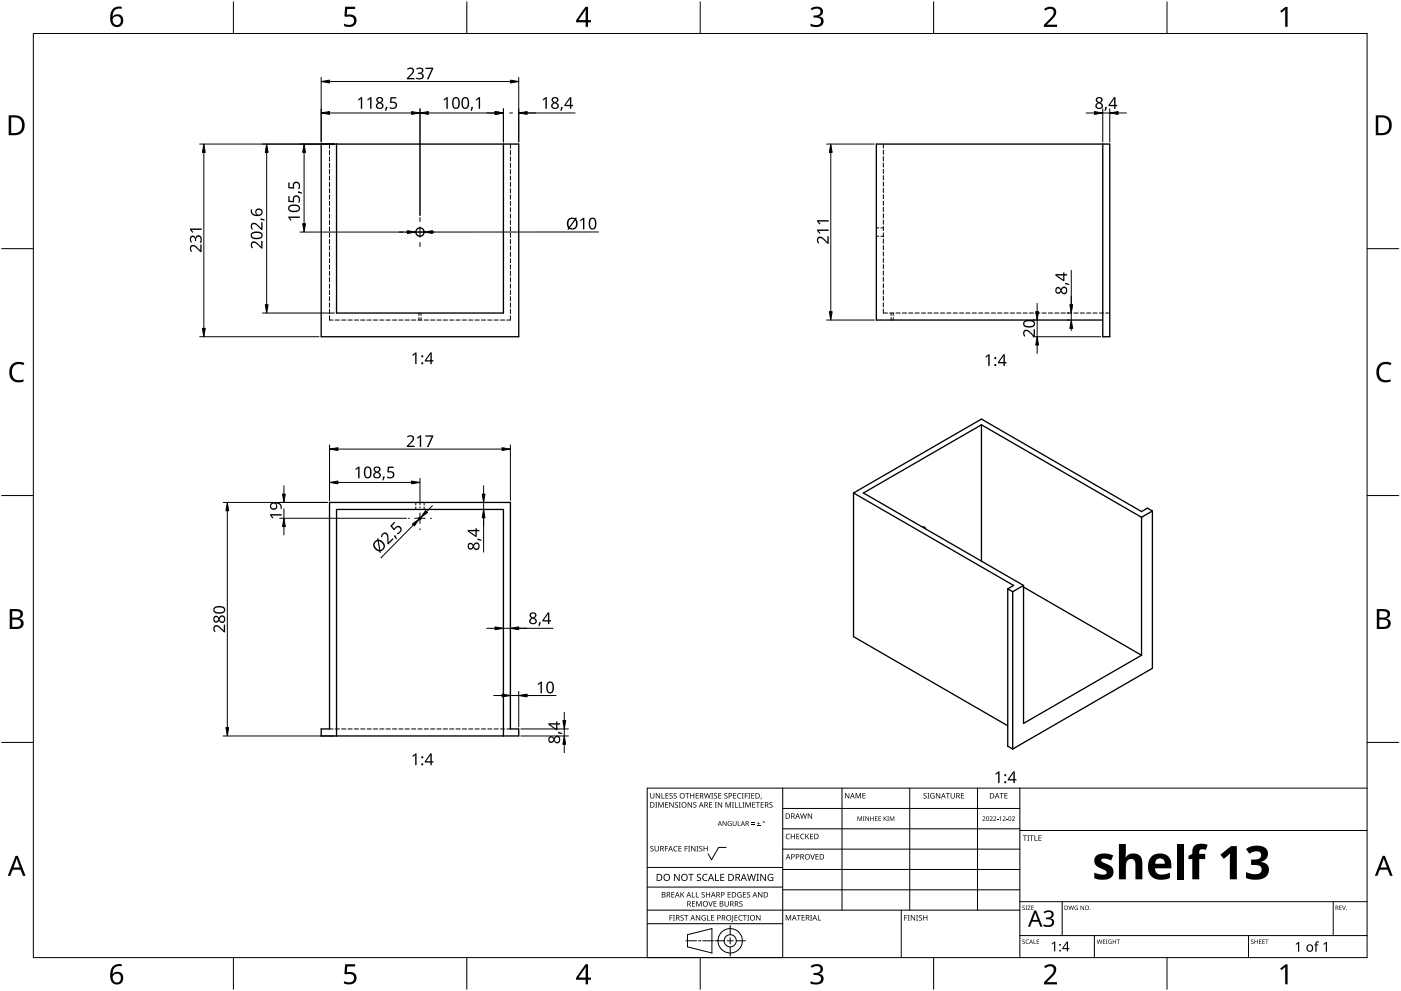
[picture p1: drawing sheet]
<svg xmlns="http://www.w3.org/2000/svg" width="420mm" height="297mm" viewBox="0 0 420 297" stroke-linecap="round" stroke-linejoin="round" font-family="sans-serif">
<g fill="none" stroke="#000" stroke-width=".3">
<path d="M98.8 43.2v1.3M98.8 45.1v1.3M98.8 47v1.3M98.8 48.9v1.3M98.8 50.8v1.3M98.8 52.7v1.3M98.8 54.6v1.3M98.8 56.5v1.3M98.8 58.4v1.3M153.1 43.2v1.3M153.1 45.1v1.3M153.1 47v1.3"/>
<path d="M153.1 48.9v1.3M153.1 50.8v1.3M153.1 52.7v1.3M153.1 54.6v1.3M153.1 56.5v1.3M153.1 58.4v1.3M264.9 43.2v1.2M264.9 45v1.3M264.9 46.9v1.3M264.9 48.8v1.3M264.9 50.7v1.3M264.9 52.6v1.3"/>
<path d="M264.9 54.5v1.3M264.9 56.4v1.3M264.9 58.3v1.3M98.8 60.3v1.3M98.8 62.3v1.2M98.8 64.2v1.2M98.8 66.1v1.2M98.8 68v1.2M98.8 69.9v1.2M98.8 71.8v1.2M98.8 73.7v1.3M98.8 75.6v1.3"/>
<path d="M98.8 77.5v1.3M98.8 79.4v1.3M153.1 60.3v1.3M153.1 62.3v1.2M153.1 64.2v1.2M153.1 66.1v1.2M153.1 68v1.2M153.1 69.9v1.2M153.1 71.8v1.2M153.1 73.7v1.3M153.1 75.6v1.3M153.1 77.5v1.3"/>
<path d="M153.1 79.4v1.3M262.8 68.3h.7M262.8 70.8h.7M264.2 68.3h.7M264.2 70.8h.7M264.9 60.3v1.2M264.9 62.2v1.2M264.9 64.1v1.2M264.9 66v1.2M264.9 67.9v1.2M264.9 69.8v1.2M264.9 71.7v1.3"/>
<path d="M264.9 73.6v1.3M264.9 75.5v1.3M264.9 77.4v1.3M264.9 79.3v1.3M98.8 94.6v1.3h1.1M98.8 81.3v1.3M98.8 83.2v1.3M98.8 85.1v1.3M98.8 87v1.3M98.8 88.9v1.3M98.8 90.8v1.3M98.8 92.7v1.3"/>
<path d="M100.5 95.9h1.3M102.5 95.9h1.2M104.4 95.9h1.2M106.3 95.9h1.2M108.2 95.9h1.2M110.1 95.9h1.2M112 95.9h1.2M113.9 95.9h1.3M115.8 95.9h1.3M117.7 95.9h1.3M119.6 95.9h1.3M121.5 95.9h1.3"/>
<path d="M123.4 95.9h1.3M125.3 95.9h1.3M125.6 93.8v.8M125.6 95.2v.7M126.3 93.8v.8M126.3 95.2v.7M127.2 95.9h1.3M129.1 95.9h1.3M131 95.9h1.3M132.9 95.9h1.3M134.8 95.9h1.3M136.7 95.9h1.3"/>
<path d="M138.6 95.9h1.3M140.6 95.9h1.2M142.5 95.9h1.2M144.4 95.9h1.2M146.3 95.9h1.2M148.2 95.9h1.2M150.1 95.9h1.2M153.1 81.3v1.3M153.1 83.2v1.3M153.1 85.1v1.3M153.1 87v1.3M153.1 88.9v1.3"/>
<path d="M153.1 90.8v1.3M153.1 92.7v1.3M153.1 94.6v1.3h-1.1M264.9 81.2v1.3M264.9 83.1v1.3M264.9 85v1.3M264.9 86.9v1.3M264.9 88.8v1.3M264.9 90.7v1.3M264.9 92.6v1.2h1.3M266.8 93.8h1.3M267.3 93.8v.8"/>
<path d="M267.3 95.2v.7M267.9 93.8v.8M267.9 95.2v.7M268.7 93.8h1.3M270.6 93.8h1.3M272.5 93.8h1.3M274.4 93.8h1.3M276.3 93.8h1.3M278.2 93.8h1.3M280.1 93.8h1.3M282 93.8h1.3M283.9 93.8h1.3"/>
<path d="M285.8 93.8h1.3M287.8 93.8h1.2M289.7 93.8h1.2M291.6 93.8h1.2M293.5 93.8h1.2M295.4 93.8h1.2M297.3 93.8h1.2M299.2 93.8h1.3M301.1 93.8h1.3M303 93.8h1.3M304.9 93.8h1.3M306.8 93.8h1.3"/>
<path d="M308.7 93.8h1.3M310.6 93.8h1.3M312.5 93.8h1.3M314.4 93.8h1.3M316.3 93.8h1.3M318.2 93.8h1.3M320.1 93.8h1.3M322 93.8h1.3M323.9 93.8h1.3M325.9 93.8h1.2M327.8 93.8h1.2M329.7 93.8h1.2"/>
<path d="M331.6 93.8h1.2M124.7 150.6v.7M124.7 152v.7M127.2 150.6v.7M127.2 152v.7M98.8 218.5h1.1M100.5 218.5h1.3M102.5 218.5h1.2M104.4 218.5h1.2M106.3 218.5h1.2M108.2 218.5h1.2M110.1 218.5h1.2"/>
<path d="M112 218.5h1.2M113.9 218.5h1.3M115.8 218.5h1.3M117.7 218.5h1.3M119.6 218.5h1.3M121.5 218.5h1.3M123.4 218.5h1.3M125.3 218.5h1.3M127.2 218.5h1.3M129.1 218.5h1.3M131 218.5h1.3M132.9 218.5h1.3"/>
<path d="M134.8 218.5h1.3M136.7 218.5h1.3M138.6 218.5h1.3M140.6 218.5h1.2M142.5 218.5h1.2M144.4 218.5h1.2M146.3 218.5h1.2M148.2 218.5h1.2M150.1 218.5h1.2M152 218.5h1.1"/>
</g>
<g fill="none" stroke="#000" stroke-width=".4">
<path d="M96.3 43.2h59.3v57.7h-59.3zM100.9 43.2v50.6h50.1v-50.6M330.7 43.2v57.7h2.1v-57.7h-70v52.7h67.9M294.3 127.3v40.9M294.3 127.3l-35.4 20.5 48.1 27.7M294.3 127.3l48 27.7M98.8 150.6h54.3v67.9h2.5v2.1h-59.3v-2.1h2.5zM256 147.8v43l46.2 26.7M256 147.8l48 27.7-1.8 1M256 147.8l38.3-22.2 48 27.7 1.8-1 1.5 .9M276.7 158h.6l.2 .5M342.3 155v41.4"/>
<path d="M345.6 153.2v47.1l-41.9 24.2M345.6 153.2l-3.3 1.8M302.2 176.5v47.2l1.5 .8M302.2 176.5l1.5 .9M303.7 177.4v47.1M307 176l35.3 20.4M307 175.5v41.3l35.3-20.4M307 175.5l-3.3 1.9M100.9 220.6v-67.9h50.1v67.9"/>
<circle cx="125.9" cy="69.6" r="1.25"/>
<circle cx="125.9" cy="155.3" r=".31"/>
</g>
<path d="M10 10h400v277h-400z" fill="none" stroke="#000" stroke-width=".3"/>
<g fill="none" stroke="#000" stroke-width=".3">
<path d="M70 .5v9.5M140 .5v9.5M210 .5v9.5M280 .5v9.5M350 .5v9.5M.5 74.5h9.5M410 74.5h9.5M.5 148.5h9.5M410 148.5h9.5M.5 222.5h9.5M410 222.5h9.5M70 287v9.5"/>
<path d="M140 287v9.5M210 287v9.5M280 287v9.5M350 287v9.5"/>
</g>
<g fill="#000">
<path d="M103.5 2h3v.7h-2.4l-.1 1.7a1.98 1.98 0 0 1 2.4 .4 1.98 1.98 0 0 1 .2 2.5 2.88 2.88 0 0 1-3.5 .5v-.7a1.93 1.93 0 0 0 3-.6 1.37 1.37 0 0 0-.5-1.4 1.37 1.37 0 0 0-1.4-.1l-.5 .1-.4-.3zM243.1 2.6a2.32 2.32 0 0 1 3.7 .5 1.47 1.47 0 0 1-1.2 1.8 1.59 1.59 0 0 1 1.4 1.8 1.59 1.59 0 0 1-1.8 1.4l-2.1-.3v-.7a2.12 2.12 0 0 0 3.1-.5 1.21 1.21 0 0 0-1.6-1.3h-.6v-.7a1.53 1.53 0 0 0 2.1-1.1 1.49 1.49 0 0 0-2.6-.4zM313.1 2.7a2.03 2.03 0 0 1 2.1-.8 2.03 2.03 0 0 1 1.6 1.7 3.9 3.9 0 0 1-1.6 2.5l-1.2 1.3h3v.7h-3.9v-.6l1.5-1.6a2.56 2.56 0 0 0 1.3-2.9 1.62 1.62 0 0 0-2.4 .2zM383.9 3.3l1.6-1.2h.6v5.9h-.7l.1-5.2-1.2 1zM3.5 109.3a3.3 3.3 0 0 1 3.8-.5l-.3 .7a2.26 2.26 0 0 0-2.6 0 2.26 2.26 0 0 0-.8 2.6 2.12 2.12 0 0 0 3.1 1.7l.4-.1v.7a2.98 2.98 0 0 1-3.4-.4 2.98 2.98 0 0 1-.8-3.3zM413.5 109.3a3.3 3.3 0 0 1 3.8-.5l-.3 .7a2.26 2.26 0 0 0-2.7 0 2.26 2.26 0 0 0-.7 2.6 2.12 2.12 0 0 0 3.1 1.7l.4-.1v.7a2.98 2.98 0 0 1-3.4-.4 2.98 2.98 0 0 1-.8-3.3zM103.5 289h3v.7h-2.4l-.1 1.7a1.98 1.98 0 0 1 2.4 .4 1.98 1.98 0 0 1 .2 2.5 2.88 2.88 0 0 1-3.5 .4v-.6a1.93 1.93 0 0 0 3-.7 1.37 1.37 0 0 0-.5-1.3 1.37 1.37 0 0 0-1.4-.1l-.5 .1-.4-.3zM243.1 289.6a2.32 2.32 0 0 1 3.7 .5 1.47 1.47 0 0 1-1.2 1.8 1.59 1.59 0 0 1 1.4 1.8 1.59 1.59 0 0 1-1.8 1.4l-2.1-.3v-.7a2.12 2.12 0 0 0 3.1-.5 1.21 1.21 0 0 0-1.6-1.4h-.6v-.6a1.53 1.53 0 0 0 2.1-1.1 1.49 1.49 0 0 0-2.6-.4zM313.1 289.7a2.03 2.03 0 0 1 2.1-.8 2.03 2.03 0 0 1 1.6 1.7 3.9 3.9 0 0 1-1.6 2.5l-1.2 1.3h3v.7h-3.9v-.7l1.5-1.5a2.56 2.56 0 0 0 1.3-2.9 1.62 1.62 0 0 0-2.4 .2zM383.9 290.3l1.6-1.2h.6v5.9h-.7l.1-5.2-1.2 1z"/>
<path d="M33.9 2.6a2.88 2.88 0 0 1 2.6-.6v.7a2.02 2.02 0 0 0-2.7 2.3 1.83 1.83 0 0 1 2.6-.3 1.83 1.83 0 0 1 .3 2.6 2.07 2.07 0 0 1-2.6 .6 2.07 2.07 0 0 1-1.1-2.4 4 4 0 0 1 .9-2.9zM33.7 6.2a1.3 1.3 0 0 0 2.6 0 1.3 1.3 0 0 0-2.6 0z"/>
<path d="M175.6 2h.8v4h.8v.7h-.8v1.3h-.8v-1.3h-2.8v-.6zM175.6 2.8l-2.1 3.2h2.1z"/>
<path d="M2.6 34.6h1.8a2.99 2.99 0 0 1 3 3 2.99 2.99 0 0 1-3.1 2.9h-1.7zM3.4 35.2v4.7h.8a2.35 2.35 0 0 0 2.4-2.1 2.35 2.35 0 0 0-2-2.6z"/>
<path d="M412.6 34.6h1.8a2.99 2.99 0 0 1 3 3 2.99 2.99 0 0 1-3.1 2.9h-1.7zM413.3 35.2v4.7h.9a2.35 2.35 0 0 0 2.4-2.1 2.35 2.35 0 0 0-2-2.6z"/>
<path d="M2.9 182.6h1.7a1.68 1.68 0 0 1 2.3 1.7 1.37 1.37 0 0 1-1.2 1.1 1.61 1.61 0 0 1 1.4 2 1.61 1.61 0 0 1-2.1 1.1h-2.1zM3.7 185.7v2.2h1.2a1.13 1.13 0 0 0 1.4-1.1 1.13 1.13 0 0 0-1.5-1.1zM3.7 183.2v1.9h1.1a1.02 1.02 0 0 0 1.3-1 1.02 1.02 0 0 0-1.4-.9z"/>
<path d="M412.9 182.6h1.7a1.68 1.68 0 0 1 2.3 1.7 1.37 1.37 0 0 1-1.2 1.1 1.61 1.61 0 0 1 1.3 2 1.61 1.61 0 0 1-2 1.1h-2.1zM413.7 185.7v2.2h1.2a1.13 1.13 0 0 0 1.4-1.1 1.13 1.13 0 0 0-1.5-1.1zM413.7 183.2v1.9h1.1a1.02 1.02 0 0 0 1.3-1 1.02 1.02 0 0 0-1.5-.9z"/>
<path d="M4.7 256.5h.6l2.4 6h-.8l-.7-1.8h-2.4l-.7 1.8h-.8zM5 257.3l-.9 2.7h1.8z"/>
<path d="M414.7 256.5h.6l2.4 6h-.8l-.7-1.8h-2.4l-.7 1.8h-.8zM415 257.3l-1 2.7h1.9z"/>
<path d="M33.9 289.6a2.88 2.88 0 0 1 2.6-.6v.7a2.02 2.02 0 0 0-2.7 2.3 1.83 1.83 0 0 1 2.6-.3 1.83 1.83 0 0 1 .3 2.6 2.07 2.07 0 0 1-2.6 .6 2.07 2.07 0 0 1-1.1-2.4 4 4 0 0 1 .9-2.9zM33.7 293.2a1.3 1.3 0 0 0 2.6 0 1.3 1.3 0 0 0-2.6 0z"/>
<path d="M175.6 289h.8v4h.8v.7h-.8v1.3h-.8v-1.3h-2.8v-.6zM175.6 289.8l-2.1 3.2h2.1z"/>
</g>
<g fill="none" stroke="#000" stroke-width=".3">
<path d="M234.7 236.2v50.8h-40.6v-50.8h215.9M252.5 236.2v36.6M272.8 236.2v36.6M293.2 236.2v36.6M305.9 236.2v50.8M217.8 254h-2.3l-2.1 3.7-1-1.8M234.7 242.3h71.2M234.7 248.4h71.2M234.7 254.5h71.2M305.9 248.9h104.1M194.1 276.9h40.6M194.1 272.8h111.8"/>
<path d="M194.1 265.9h40.6M194.1 260h40.6M219 277.4v2.8M234.7 260.6h71.2M234.7 266.7h71.2M270.3 272.8v14.2M305.9 270.3h104.1M318.6 270.3v10.1M399.8 270.3v10.1M205.7 282h3.2M206.2 280.2l7.3-1.9v7.3l-7.3-1.8zM209.5 282h.7"/>
<path d="M210.8 282h3.2M214.4 282h2.8M218.1 282h1.8M219 281.1v1.8M219 283.8v2.8M220.8 282h2.8M305.9 280.4h104.1M328.2 280.4v6.6M374.4 280.4v6.6"/>
<circle cx="219" cy="282" r="1.83"/>
<circle cx="219" cy="282" r="3.7"/>
</g>
<g fill="#000">
<path d="M195 237.7h.2v1.1a.42 .42 0 0 0 .4 .4 .42 .42 0 0 0 .4-.4v-1.1h.2v1.1a.62 .62 0 0 1-.6 .6 .62 .62 0 0 1-.6-.6zM196.7 237.7h.2l.9 1.4v-1.4h.2v1.6h-.3l-.8-1.3v1.3h-.2zM198.4 237.7h.2v1.5h.7v.1h-.9zM199.6 237.7h.9v.2h-.7v.5h.6v.2h-.6v.6h.7v.1h-.9zM200.8 237.9l.6-.2 .3 .1v.2a.38 .38 0 0 0-.5-.2 .38 .38 0 0 0-.2 .5 .38 .38 0 0 0 .5 .2 .53 .53 0 0 1 .1 .8 .53 .53 0 0 1-.8 0v-.2a.41 .41 0 0 0 .6 .1 .41 .41 0 0 0 .1-.5 .41 .41 0 0 0-.5-.2zM202.1 237.9l.5-.2 .4 .1-.1 .2a.38 .38 0 0 0-.5-.2 .38 .38 0 0 0-.2 .5 .38 .38 0 0 0 .5 .2 .53 .53 0 0 1 .2 .8 .53 .53 0 0 1-.8 0v-.2a.41 .41 0 0 0 .5 .1 .41 .41 0 0 0 .2-.5 .41 .41 0 0 0-.6-.2zM205.5 237.7h1.2v.2h-.5v1.4h-.2v-1.4h-.5zM207 237.7h.2v.7h.8v-.7h.2v1.6h-.2v-.7h-.8v.7h-.2zM208.6 237.7h.9v.2h-.7v.5h.7v.2h-.7v.6h.7v.1h-.9zM211.1 237.7h.2l.4 1.4 .3-1.4h.2l.4 1.4 .4-1.4h.2l-.5 1.6h-.2l-.4-1.3-.3 1.3h-.3zM213.3 237.7h.6l-.2 .2v1.3l.2 .1h-.6l.2-.1v-1.3zM214.2 237.9l.5-.2 .4 .1-.1 .2a.38 .38 0 0 0-.5-.2 .38 .38 0 0 0-.2 .5 .38 .38 0 0 0 .5 .2 .53 .53 0 0 1 .2 .8 .53 .53 0 0 1-.8 0v-.2a.41 .41 0 0 0 .5 .1 .41 .41 0 0 0 .2-.5 .41 .41 0 0 0-.6-.2z"/>
<path d="M215.4 237.7h.9v.2h-.7v.5h.7v.2h-.7v.6h.7v.1h-.9zM217.3 237.9l.5-.2 .4 .1-.1 .2a.38 .38 0 0 0-.5-.2 .38 .38 0 0 0-.2 .5 .38 .38 0 0 0 .5 .2 .53 .53 0 0 1 .2 .8 .53 .53 0 0 1-.8 0v-.2a.41 .41 0 0 0 .5 .1 .41 .41 0 0 0 .2-.5 .41 .41 0 0 0-.6-.2zM219.9 237.7h.9v.2h-.7v.5h.7v.2h-.7v.6h.7v.1h-.9zM221.3 237.9l.6-.2 .4 .1-.1 .2a.65 .65 0 0 0-.9 .6 .65 .65 0 0 0 .9 .5 .77 .77 0 0 1-1.1-.1 .77 .77 0 0 1 .2-1.1zM222.5 237.7h.5l-.1 .2v1.3l.1 .1h-.5l.2-.1v-1.3zM223.4 237.7h.9v.2h-.7v.6h.6v.2h-.6v.6h-.2zM224.4 237.7h.6l-.2 .2v1.3l.2 .1h-.6l.2-.1v-1.3zM225.3 237.7h.9v.2h-.7v.5h.7v.2h-.7v.6h.7v.1h-.9zM228.2 239.1h.2l-.3 .5zM253.4 237.7h.3l.8 1.3v-1.3h.2v1.6h-.2l-.9-1.3v1.3h-.2zM256.6 237.7h.3l.5 1.3 .5-1.3h.3v1.6h-.2v-1.4l-.7 1.4-.5-1.4v1.4h-.2zM258.6 237.7h1v.2h-.7v.5h.6v.2h-.6v.5h.7v.2h-1z"/>
<path d="M277 237.9l.6-.2 .3 .1-.1 .2a.38 .38 0 0 0-.5-.2 .38 .38 0 0 0-.1 .5 .38 .38 0 0 0 .5 .2 .53 .53 0 0 1 .1 .8 .53 .53 0 0 1-.8 0v-.2a.41 .41 0 0 0 .6 .1 .41 .41 0 0 0 .1-.5 .41 .41 0 0 0-.5-.2zM278.1 237.7h.6l-.2 .2v1.3l.2 .1h-.6l.2-.1v-1.3zM279.2 237.9l.7-.2 .4 .1-.1 .2a.67 .67 0 0 0-1 .5 .67 .67 0 0 0 .9 .6v-.4h-.4v-.2h.6v.8a.88 .88 0 0 1-1.2-.2 .88 .88 0 0 1 .1-1.2zM280.7 237.7h.2l.9 1.4v-1.4h.2v1.6h-.3l-.8-1.3v1.3h-.2zM283.7 237.7h1.2v.2h-.5v1.4h-.2v-1.4h-.5zM285.1 237.7h.2v1.1a.42 .42 0 0 0 .4 .4 .42 .42 0 0 0 .4-.4v-1.1h.2v1.1a.62 .62 0 0 1-.6 .6 .62 .62 0 0 1-.6-.6zM288.2 237.7h.9v.2h-.7v.5h.7v.2h-.7v.6h.7v.1h-.9zM299.8 237.7h1.2v.2h-.5v1.4h-.2v-1.4h-.5zM301.2 237.7h.9v.2h-.7v.5h.7v.2h-.7v.5h.7v.2h-.9zM195.1 253.7l.6-.2 .3 .1-.1 .2a.38 .38 0 0 0-.5-.1 .38 .38 0 0 0-.1 .5 .38 .38 0 0 0 .4 .2 .53 .53 0 0 1 .2 .7 .53 .53 0 0 1-.8 .1v-.2a.41 .41 0 0 0 .6 .1 .41 .41 0 0 0 .1-.6 .41 .41 0 0 0-.6-.2zM196.5 240.4h.6l-.2 .2v1.3l.2 .2h-.6l.2-.2v-1.3zM196.3 253.6h.2v1a.42 .42 0 0 0 .5 .4 .42 .42 0 0 0 .4-.4v-1h.2v1a.62 .62 0 0 1-.6 .6 .62 .62 0 0 1-.7-.6z"/>
<path d="M197.4 240.4h.3l.5 1.4 .5-1.4h.3v1.7h-.2v-1.5l-.7 1.5-.5-1.5v1.5h-.2zM199.4 253.6h.9v.1h-.7v.6h.7v.2h-.7v.7h-.2zM199.5 240.4h.9v.2h-.7v.5h.6v.2h-.6v.6h.7v.2h-.9zM200.7 240.4h.3l.8 1.4v-1.4h.2v1.7h-.2l-.9-1.4v1.4h-.2zM202.2 253.8l.5-.3 .5 .1-.1 .2a.65 .65 0 0 0-.9 .6 .65 .65 0 0 0 .9 .6 .77 .77 0 0 1-1.1-.1 .77 .77 0 0 1 .2-1.1zM202.5 240.6l.5-.2 .3 .1v.2a.38 .38 0 0 0-.5-.2 .38 .38 0 0 0-.2 .5 .38 .38 0 0 0 .5 .2 .53 .53 0 0 1 .1 .8 .53 .53 0 0 1-.8 0l.1-.1a.41 .41 0 0 0 .5 0 .41 .41 0 0 0 .1-.5 .41 .41 0 0 0-.5-.2zM203.6 240.4h.6l-.2 .2v1.3l.2 .2h-.6l.2-.2v-1.3zM203.5 253.6h.9v.1h-.7v.6h.6v.1h-.6v.6h.7v.2h-.9zM205.3 253.6h.9v.1h-.7v.6h.7v.2h-.7v.7h-.2zM206.4 253.6h.6l-.2 .1v1.3l.2 .2h-.6l.2-.2v-1.3zM206.2 240.4h.3l.8 1.4v-1.4h.2v1.7h-.2l-.9-1.4v1.4h-.2zM207.3 253.6h.2l.9 1.3v-1.3h.2v1.6h-.3l-.8-1.4v1.4h-.2z"/>
<path d="M208 240.6l.5-.2 .3 .1v.2a.38 .38 0 0 0-.5-.2 .38 .38 0 0 0-.2 .5 .38 .38 0 0 0 .5 .2 .53 .53 0 0 1 .2 .8 .53 .53 0 0 1-.9 0l.1-.1a.41 .41 0 0 0 .5 0 .41 .41 0 0 0 .1-.5 .41 .41 0 0 0-.5-.2zM208.9 253.6h.6l-.2 .1v1.3l.2 .2h-.6l.2-.2v-1.3zM209.8 253.7l.5-.2 .3 .1v.2a.38 .38 0 0 0-.5-.1 .38 .38 0 0 0-.2 .5 .38 .38 0 0 0 .5 .2 .53 .53 0 0 1 .2 .7 .53 .53 0 0 1-.9 .1l.1-.2a.41 .41 0 0 0 .5 .1 .41 .41 0 0 0 .1-.6 .41 .41 0 0 0-.5-.2zM211 253.6h.2v.7h.8v-.7h.2v1.6h-.2v-.8h-.8v.8h-.2zM212.7 240.4h.9v.2h-.7v.5h.6v.2h-.6v.6h.7v.2h-.9zM214.4 240.4h.6l-.2 .2v1.3l.2 .2h-.6l.2-.2v-1.3zM215.3 240.4h.2l.9 1.4v-1.4h.2v1.7h-.3l-.8-1.4v1.4h-.2zM216.7 246.1h.2l.8 1.2v-1.2h.2v1.5h-.2l-.8-1.2v1.2h-.2zM217.6 240.4h.3l.5 1.4 .5-1.4h.3v1.7h-.2v-1.5l-.7 1.5-.5-1.5v1.5h-.2zM218.4 246.3l.6-.2 .4 .1-.2 .1a.6 .6 0 0 0-.8 .5 .6 .6 0 0 0 .8 .6v-.4l-.3-.2h.5v.7a.8 .8 0 0 1-1-.2 .8 .8 0 0 1 0-1zM219.5 240.4h.6l-.2 .2v1.3l.2 .2h-.6l.2-.2v-1.3zM220.4 240.4h.2v1.5h.7v.2h-.9z"/>
<path d="M219.7 246.1h.2v.9a.38 .38 0 0 0 .4 .4 .38 .38 0 0 0 .4-.4v-.9h.2v.9a.56 .56 0 0 1-.6 .6 .56 .56 0 0 1-.6-.6zM221.3 246.1h.1v1.3h.7v.2h-.8zM221.6 240.4h.2v1.5h.7v.2h-.9zM222.7 240.4h.5l-.1 .2v1.3l.1 .2h-.5l.1-.2v-1.3zM223.6 240.4h.3l.5 1.4 .5-1.4h.3v1.7h-.2v-1.5l-.7 1.5-.6-1.5v1.5h-.1zM225.3 247l1 .1zM225.3 246.6l1 .1zM225.6 240.4h.9v.2h-.7v.5h.7v.2h-.7v.6h.7v.2h-.9zM227 247.4l1 .2zM226.7 240.4h1.2v.2h-.5v1.5h-.2v-1.5h-.5zM227.4 246.3l.2 .5h.4l-.4 .1v.4l-.2-.4h-.4l.4-.1zM228.1 240.4h.9v.2h-.7v.5h.7v.2h-.7v.6h.7v.2h-.9z"/>
<path d="M230.8 240.6l.6-.2 .3 .1-.1 .2a.38 .38 0 0 0-.5-.2 .38 .38 0 0 0-.1 .5 .38 .38 0 0 0 .4 .2 .53 .53 0 0 1 .2 .8 .53 .53 0 0 1-.8 0v-.1a.41 .41 0 0 0 .6 0 .41 .41 0 0 0 .1-.5 .41 .41 0 0 0-.6-.2zM235.8 250.1l.6-.2 .5 .1-.1 .2a.65 .65 0 0 0-1 .5 .65 .65 0 0 0 1 .6 .77 .77 0 0 1-1.1-.1 .77 .77 0 0 1 .1-1.1zM237.2 249.9h.2v.7h.8v-.7h.2v1.6h-.2v-.7h-.8v.7h-.2zM238.8 249.9h.9v.2h-.7v.5h.7v.2h-.7v.5h.7v.2h-.9zM240.2 250.1l.6-.2 .4 .1v.2a.65 .65 0 0 0-1 .5 .65 .65 0 0 0 1 .6 .77 .77 0 0 1-1.1-.1 .77 .77 0 0 1 .1-1.1zM240 243.8h.2l.3 1.4 .4-1.4h.2l.4 1.4 .3-1.4h.2l-.4 1.6h-.2l-.4-1.4-.4 1.4h-.2zM241.5 249.9h.2v.8l.7-.8h.3l-.7 .7 .7 .9h-.2l-.6-.7-.2 .7h-.2zM243 256h.2l.5 1.4 .4-1.4h.3l-.6 1.6h-.2zM242.3 243.8h.2l.9 1.3-.1-1.3h.2v1.6h-.2l-.9-1.3v1.3h-.1zM242.9 249.9h.9v.2h-.7v.5h.7v.2h-.7v.5h.7v.2h-.9zM244.6 256h.9v.2h-.7v.5h.6v.2h-.6v.5h.7v.2h-.9zM257.2 244.7h.2l.4 1.1 .5-1.1h.2v1.4h-.1v-1.2l-.6 1.2-.5-1.2v1.2h-.1z"/>
<path d="M258.8 244.7h.5l-.2 .1 .2 1.3h-.5l.1-.2zM259.5 244.7h.2l.8 1.1v-1.1h.1v1.4h-.2l-.7-1.2v1.2h-.2zM261 244.7h.2v.6h.7v-.6h.1v1.4h-.1v-.7h-.7v.7h-.2zM262.4 244.7h.8l-.6 .1v.5h.5l-.5 .1v.5l.6 .2h-.8zM263.5 244.7h.7l-.6 .1v.5h.6l-.6 .1v.5l.6 .2h-.7zM265 244.7h.2v.7l.8-.7-.6 .6 .6 .8-.7-.7-.1 .7h-.2zM266.1 244.7h.5l-.2 .1 .2 1.3h-.5l.1-.2zM266.8 244.7h.3l.4 1.1 .4-1.1h.3v1.4h-.2v-1.2l-.6 1.2-.4-1.2v1.2h-.2zM294.7 244.8a.49 .49 0 0 1 .7 .1 .49 .49 0 0 1-.3 .7l-.3 .3 .7 .2h-.9l.4-.5a.37 .37 0 0 0 .4-.6 .37 .37 0 0 0-.7-.1zM296.8 244.8a.49 .49 0 0 1 .8 .1 .49 .49 0 0 1-.3 .7l-.3 .3 .7 .2h-.9l.4-.5a.37 .37 0 0 0 .3-.6 .37 .37 0 0 0-.6-.1zM297.9 244.8a.49 .49 0 0 1 .8 .1 .49 .49 0 0 1-.3 .7l-.3 .3 .7 .2h-.9l.4-.5a.37 .37 0 0 0 .3-.6 .37 .37 0 0 0-.6-.1zM299 245.5l.4 .1z"/>
<path d="M299.7 245l.5-.3v1.4h-.2v-1.2zM300.7 244.8a.49 .49 0 0 1 .8 .1 .49 .49 0 0 1-.3 .7l-.3 .3 .7 .2h-.9l.4-.5a.37 .37 0 0 0 .3-.6 .37 .37 0 0 0-.6-.1zM301.8 245.5l.4 .1zM303.5 244.8a.49 .49 0 0 1 .8 .1 .49 .49 0 0 1-.3 .7l-.3 .3 .7 .2h-.9l.3-.5a.37 .37 0 0 0 .4-.6 .37 .37 0 0 0-.6-.1zM306.8 250.4h1.2v.2h-.5v1.4h-.2v-1.4h-.5zM308.1 250.4h.6l-.2 .2v1.3l.2 .1h-.6l.2-.1v-1.3zM308.8 250.4h1.2v.2h-.5v1.4h-.2v-1.4h-.5zM310.2 250.4h.3v1.4h.7v.2h-1zM311.4 250.4h.9v.2h-.7v.5h.7v.2h-.7v.5h.7v.2h-.9zM200.8 274.3h.9v.2h-.7v.5h.7v.2h-.7v.7h-.2zM201.4 267.4h.9v.2h-.7v.5h.6v.1h-.6v.6h.7v.2h-.9zM201.8 274.3h.6l-.2 .2v1.3l.2 .1h-.6l.2-.1v-1.3z"/>
<path d="M202.2 261.9h.3l1.1 1.8v-1.8h.2v2.1h-.3l-1.1-1.7v1.7h-.2zM204.1 274.4l.6-.1 .3 .1v.1a.38 .38 0 0 0-.5-.1 .38 .38 0 0 0-.2 .5 .38 .38 0 0 0 .5 .2 .53 .53 0 0 1 .1 .8 .53 .53 0 0 1-.8 0l.1-.2a.41 .41 0 0 0 .5 .1 .41 .41 0 0 0 .1-.6 .41 .41 0 0 0-.5-.1zM204.1 267.4h.2v.8l.7-.8h.2l-.6 .7 .7 .9h-.3l-.6-.8-.1 .8h-.2zM205.2 274.3h1.2v.2h-.5v1.4h-.2v-1.4h-.5zM206.4 261.9h1.6v.3h-.6v1.8h-.3v-1.8h-.7zM207.5 267.4h.2v1.4h.7v.2h-.9zM207.5 270.1h.9v.2h-.7v.5h.7v.2h-.7v.6h.7v.1h-.9zM208.7 267.4h.2v1.4h.7v.2h-.9zM208.8 270.1h.3l.5 1.3 .5-1.3h.3v1.6h-.2v-1.4l-.7 1.4-.5-1.4v1.4h-.2zM208.7 274.3h.2l.9 1.3v-1.3h.2v1.6h-.3l-.8-1.3v1.3h-.2zM209.1 262.1l.4-.2 .7 .1-.2 .2a.44 .44 0 0 0-.7 .2 .44 .44 0 0 0 .5 .5 .66 .66 0 0 1 .4 1 .66 .66 0 0 1-1 .1h-.2v-.3l.3 .1a.47 .47 0 0 0 .7-.3 .47 .47 0 0 0-.6-.5l-.4-.3zM210.6 274.5l.7-.2 .4 .1-.1 .1a.67 .67 0 0 0-1 .5 .67 .67 0 0 0 .9 .7v-.5h-.4v-.1h.6v.8a.88 .88 0 0 1-1.2-.2 .88 .88 0 0 1 .1-1.2z"/>
<path d="M210.5 267.5l.5-.1 .4 .1-.1 .1a.38 .38 0 0 0-.5-.1 .38 .38 0 0 0-.2 .5 .38 .38 0 0 0 .5 .2 .53 .53 0 0 1 .2 .8 .53 .53 0 0 1-.8 0v-.2a.41 .41 0 0 0 .5 .1 .41 .41 0 0 0 .1-.6 .41 .41 0 0 0-.5-.1zM210.9 262.2l.7-.3 .6 .1-.1 .3a.84 .84 0 0 0-1.2 .7 .84 .84 0 0 0 1.2 .8v.2a1.1 1.1 0 0 1-1.4-.4 1.1 1.1 0 0 1 .2-1.4zM212.1 274.3h.2v1.4h.7v.2h-.9zM212.4 270.1h.2l.5 1.4 .5-1.4h.2l-.6 1.6h-.2zM211.7 267.4h.2v.7h.9v-.7h.2v1.6h-.2v-.8h-.9v.8h-.2zM213.3 274.3h.9v.2h-.7v.5h.6v.2h-.6v.5h.7v.2h-.9zM214.5 261.9h.2v1.9h1v.2h-1.2zM214 270.1h.9v.2h-.7v.5h.7v.2h-.7v.6h.7v.1h-.9zM216 261.9h1.2v.3h-.9v.6h.8v.3h-.8v.7h.9v.2h-1.2zM217.3 270.1h.2v1.1a.42 .42 0 0 0 .4 .4 .42 .42 0 0 0 .4-.4v-1.1h.2v1.1a.62 .62 0 0 1-.6 .6 .62 .62 0 0 1-.6-.6zM218.2 267.4h.9v.2h-.7v.5h.7v.1h-.7v.6h.7v.2h-.9zM219.6 274.3h.3l-.1 1.7-.5 .3v-.2l.3-.1z"/>
<path d="M220.3 274.3h.9v.2h-.7v.5h.6v.2h-.6v.5h.7v.2h-.9zM221.3 267.6l.7-.2 .4 .1-.1 .1a.67 .67 0 0 0-1 .5 .67 .67 0 0 0 .9 .7v-.5h-.4v-.2h.6v.8a.88 .88 0 0 1-1.2-.1 .88 .88 0 0 1 .1-1.2zM221.7 274.5l.5-.2 .5 .1-.1 .1a.65 .65 0 0 0-.9 .6 .65 .65 0 0 0 .9 .6 .77 .77 0 0 1-1.1-.1 .77 .77 0 0 1 .2-1.1zM221.8 270.3l.5-.2 .4 .1-.1 .2a.38 .38 0 0 0-.5-.2 .38 .38 0 0 0-.2 .5 .38 .38 0 0 0 .5 .2 .53 .53 0 0 1 .2 .8 .53 .53 0 0 1-.8 0v-.2a.41 .41 0 0 0 .5 .1 .41 .41 0 0 0 .2-.5 .41 .41 0 0 0-.6-.2zM222.8 274.3h1.2v.2h-.5v1.4h-.2v-1.4h-.5zM222.8 267.4h.9v.2h-.7v.5h.7v.1h-.7v.6h.7v.2h-.9zM224.1 274.3h.6l-.2 .2v1.3l.2 .1h-.6l.2-.1v-1.3zM224 267.5l.6-.1 .3 .1v.1a.38 .38 0 0 0-.5-.1 .38 .38 0 0 0-.2 .5 .38 .38 0 0 0 .5 .2 .53 .53 0 0 1 .1 .8 .53 .53 0 0 1-.8 0l.1-.2a.41 .41 0 0 0 .5 .1 .41 .41 0 0 0 .1-.6 .41 .41 0 0 0-.5-.1zM224 261.9h.3l.4 1.8 .5-1.8h.3l.5 1.8 .4-1.8h.3l-.6 2.1h-.2l-.5-1.8-.5 1.8h-.3zM226.9 261.9h.7l-.2 .3v1.6l.2 .2h-.7l.2-.2v-1.6zM226.8 274.3h.2l.9 1.3v-1.3h.2v1.6h-.3l-.8-1.3v1.3h-.2zM227.3 267.4h.3l.8 1.3v-1.3h.2v1.6h-.2l-.9-1.3v1.3h-.2z"/>
<path d="M228 261.9h.3l1.2 1.8-.1-1.8h.3v2.1h-.3l-1.1-1.7v1.7h-.3zM230.5 262.2l.9-.3 .5 .1-.1 .3a.87 .87 0 0 0-1.4 .6 .87 .87 0 0 0 1.2 .9v-.6h-.4v-.3h.7v1.1a1.15 1.15 0 0 1-1.5-.3 1.15 1.15 0 0 1 .1-1.5zM235.6 274.3h.3l.5 1.3 .6-1.3h.3v1.6h-.2v-1.4l-.7 1.4-.6-1.4v1.4h-.2zM238.9 274.3h1.3v.2h-.5v1.4h-.2v-1.4h-.6zM240.4 274.3h.9v.2h-.7v.5h.7v.1h-.7v.6h.7v.2h-.9zM242.9 274.3h.6l-.2 .1v1.3l.2 .2h-.6l.2-.2v-1.3zM245.3 274.3h.2v1.4h.7v.2h-.9zM271.2 274.3h.9v.2h-.7v.5h.7v.2h-.7v.7h-.2zM272.2 274.3h.6l-.2 .2v1.3l.2 .1h-.6l.2-.1v-1.3zM273.1 274.3h.3l.8 1.3v-1.3h.2v1.6h-.2l-.9-1.3v1.3h-.2zM274.7 274.3h.6l-.2 .2v1.3l.2 .1h-.6l.2-.1v-1.3zM275.6 274.4l.6-.1 .3 .1v.1a.38 .38 0 0 0-.5-.1 .38 .38 0 0 0-.2 .5 .38 .38 0 0 0 .5 .2 .53 .53 0 0 1 .1 .8 .53 .53 0 0 1-.8 0v-.2a.41 .41 0 0 0 .6 .1 .41 .41 0 0 0 .1-.6 .41 .41 0 0 0-.5-.1z"/>
<path d="M276.9 274.3h.2v.7h.8v-.7h.2v1.6h-.2v-.7h-.8v.7h-.2zM306.7 271.6l.4-.2 .2 .2a.32 .32 0 0 0-.4 0 .32 .32 0 0 0-.1 .4 .32 .32 0 0 0 .4 .1 .41 .41 0 0 1 0 .7 .41 .41 0 0 1-.6-.2 .31 .31 0 0 0 .4 .1 .31 .31 0 0 0 .1-.5l-.5-.2zM307.6 271.5h.4l-.1 .1 .1 1.2h-.4l.1-.2zM308.2 271.5h.8l-.6 1.1 .7 .2h-.9l.6-1.2zM309.3 271.5h.7l-.5 .1v.4h.5l-.5 .1v.5l.5 .2h-.7zM313 273.4a1.69 1.69 0 0 1 1.8-.6 1.69 1.69 0 0 1 1.2 1.5l-.4 .7-.6 .2a1.31 1.31 0 0 1 1.2 1.5 1.31 1.31 0 0 1-1.5 1.1l-1.8-.2v-.6a1.73 1.73 0 0 0 2.6-.4 .99 .99 0 0 0-1.3-1.1h-.5v-.5a1.13 1.13 0 0 0 1.2-.1 1.13 1.13 0 0 0 .4-1.1 1.42 1.42 0 0 0-2 0zM320.4 271.5h.2l.3 1.1 .3-1.1h.1l.3 1.1 .3-1.1h.2l-.4 1.3h-.1l-.3-1.2-.4 1.2h-.1zM322.4 271.6l.9-.1-.3 .1a.53 .53 0 0 0-.6 .6 .53 .53 0 0 0 .7 .4v-.4l-.3-.1h.5v.6a.71 .71 0 0 1-.9-.1 .71 .71 0 0 1 0-1zM324.1 271.5l.9 1-.1-1h.2v1.3l-.9-1.1-.1 1.1zM401.7 271.4h.7l-.6 .2v.4h.6l-.6 .1v.5l.6 .1h-.7zM402.5 271.4h.2l.4 1.2 .3-1.2h.2l-.5 1.3zM306.7 281.7l.4-.1 .2 .2a.32 .32 0 0 0-.4-.1 .32 .32 0 0 0-.1 .5 .32 .32 0 0 0 .4 .1 .41 .41 0 0 1 0 .6 .41 .41 0 0 1-.6-.2 .31 .31 0 0 0 .4 .2 .31 .31 0 0 0 .1-.5l-.5-.3z"/>
<path d="M307.8 281.8l.4-.2 .4 .1-.1 .1a.52 .52 0 0 0-.7 .5 .52 .52 0 0 0 .7 .4 .61 .61 0 0 1-.9 0 .61 .61 0 0 1 .2-.9zM310 281.6h.1v1.2l.6 .1h-.7zM310.9 281.6h.7l-.5 .2v.4h.5l-.5 .1v.5l.5 .1h-.7zM315.4 282.9l1.1-.6v2.9h-.4v-2.6l-.5 .5zM328.9 281.6h.2l.3 1.1 .3-1.1h.1l.3 1.1 .3-1.1h.2l-.4 1.3h-.1l-.4-1.1-.3 1.1h-.1zM330.8 281.6h.7l-.6 .2v.4h.6l-.6 .1v.5l.6 .1h-.7zM331.7 281.6h.4l-.1 .1 .1 1.2h-.4l.1-.1zM332.5 281.8l.9-.1-.2 .1a.53 .53 0 0 0-.7 .5 .53 .53 0 0 0 .7 .5v-.4l-.2-.2h.4v.7a.71 .71 0 0 1-.9-.2 .71 .71 0 0 1 0-.9zM333.7 281.6h.2v.6h.6v-.6h.2v1.3h-.2v-.6h-.6v.6h-.2zM334.9 281.6h1l-.4 .2v1.1h-.2v-1.1zM375.2 281.7l.5-.1 .2 .2a.32 .32 0 0 0-.4-.1 .32 .32 0 0 0-.1 .5 .32 .32 0 0 0 .4 .1 .41 .41 0 0 1 0 .6 .41 .41 0 0 1-.6-.2 .31 .31 0 0 0 .4 .2 .31 .31 0 0 0 .1-.5l-.5-.3zM376.2 281.6h.2v.6h.7v-.6h.1v1.3h-.1v-.6h-.7v.6h-.2z"/>
<path d="M377.6 281.6h.7l-.6 .2v.4h.6l-.6 .1v.5l.6 .1h-.7zM378.6 281.6h.7l-.5 .2v.4h.5l-.5 .1v.5l.5 .1h-.7zM379.4 281.6h1l-.4 .2v1.1h-.2v-1.1zM388.5 283l1.1-.6v2.9h-.3v-2.6l-.6 .5zM394.7 282.3l.9-.1-.1 .3h-.5l-.1 .2-.1 .4h.6v.3h-.6v1.9h-.3v-1.9h-.4l.4-.3zM396.9 283l1.1-.6v2.9h-.4v-2.6l-.5 .5z"/>
<path d="M203.7 238.5a.81 .81 0 0 1 1.6 0 .81 .81 0 0 1-1.6 0zM204.1 238.5a.6 .6 0 0 0 1.2 0 .6 .6 0 0 0-1.2 0z"/>
<path d="M209.9 237.7h.4a.47 .47 0 0 1 .6 .3 .47 .47 0 0 1-.3 .6l.5 .7h-.3l-.4-.6h-.3v.6h-.2zM210.1 237.9v.6h.2a.31 .31 0 0 0 .4-.3 .31 .31 0 0 0-.4-.3z"/>
<path d="M218.5 237.7h.5a.54 .54 0 0 1 .6 .7 .54 .54 0 0 1-.9 .3v.6h-.2zM218.7 237.9v.6a.39 .39 0 0 0 .7-.3 .39 .39 0 0 0-.7-.3z"/>
<path d="M226.6 237.7h.5a.81 .81 0 0 1 .8 .9 .81 .81 0 0 1-.9 .7h-.4zM226.8 237.9v1.3h.2a.64 .64 0 0 0 .7-.6 .64 .64 0 0 0-.7-.7z"/>
<path d="M255.6 237.7h.1l.7 1.6h-.2l-.2-.5h-.7l-.2 .5h-.2zM255.6 237.9l-.2 .7h.5z"/>
<path d="M282.8 237.7h.2l.6 1.6h-.2l-.2-.5h-.6l-.2 .5h-.2zM282.9 237.9l-.2 .8h.5z"/>
<path d="M286.8 237.7h.4a.47 .47 0 0 1 .6 .3 .47 .47 0 0 1-.3 .6l.4 .7h-.2l-.4-.6h-.3v.6h-.2zM287 237.9v.6h.2a.31 .31 0 0 0 .4-.3 .31 .31 0 0 0-.4-.3z"/>
<path d="M296.9 237.7h.5a.81 .81 0 0 1 .8 .8 .81 .81 0 0 1-.9 .8h-.4zM297.1 237.9v1.2h.2a.64 .64 0 0 0 .7-.6 .64 .64 0 0 0-.7-.6z"/>
<path d="M298.9 237.7h.2l.7 1.6h-.3l-.2-.5h-.6l-.2 .5h-.2zM299 237.9l-.2 .7h.5z"/>
<path d="M195 240.4h.5a.81 .81 0 0 1 .8 .9 .81 .81 0 0 1-.9 .8h-.4zM195.2 240.6v1.3h.2a.64 .64 0 0 0 .7-.6 .64 .64 0 0 0-.6-.7z"/>
<path d="M198 253.6h.5a.47 .47 0 0 1 .5 .3 .47 .47 0 0 1-.3 .6l.5 .7h-.3l-.4-.7h-.3v.7h-.2zM198.2 253.7v.6h.3a.31 .31 0 0 0 .3-.3 .31 .31 0 0 0-.4-.3z"/>
<path d="M201 253.6h.2l.6 1.6h-.2l-.2-.5h-.6l-.2 .5h-.2zM201.1 253.8l-.3 .7h.6z"/>
<path d="M204.3 241.3a.81 .81 0 0 1 1.6 0 .81 .81 0 0 1-1.6 0zM204.6 241.3a.6 .6 0 0 0 1.2 0 .6 .6 0 0 0-1.2 0z"/>
<path d="M210.2 240.4h.2l.6 1.7h-.2l-.2-.5h-.6l-.2 .5h-.2zM210.3 240.7l-.3 .7h.6z"/>
<path d="M211.2 240.4h.5a.47 .47 0 0 1 .6 .4 .47 .47 0 0 1-.3 .5l.4 .8h-.2l-.4-.7h-.4v.7h-.2zM211.4 240.6v.6h.3a.31 .31 0 0 0 .4-.3 .31 .31 0 0 0-.4-.3z"/>
<path d="M215.8 246.1l.7 1.5-.3-.5h-.6l-.4 .5zM215.9 246.3l-.3 .6h.5z"/>
<path d="M222.7 246.1l.7 1.5-.3-.5h-.6l-.4 .5zM222.8 246.3l-.3 .6h.5z"/>
<path d="M223.6 246.1h.4a.42 .42 0 0 1 .5 .3 .42 .42 0 0 1-.2 .5l.4 .7h-.2l-.4-.6h-.3v.6h-.2zM223.8 246.3v.5h.2a.28 .28 0 0 0 .4-.3 .28 .28 0 0 0-.4-.2z"/>
<path d="M228.7 246.4a.35 .35 0 0 1 .7 0 .35 .35 0 0 1-.7 0zM228.9 246.4a.2 .2 0 0 0 .4 0 .2 .2 0 0 0-.4 0z"/>
<path d="M229.4 240.4h.4a.47 .47 0 0 1 .6 .4 .47 .47 0 0 1-.3 .5l.5 .8h-.3l-.4-.7h-.3v.7h-.2zM229.6 240.6v.6h.2a.31 .31 0 0 0 .4-.3 .31 .31 0 0 0-.4-.3z"/>
<path d="M236.3 256h.1l.7 1.6h-.2l-.2-.5h-.7l-.2 .5h-.2zM236.3 256.2l-.2 .7h.5z"/>
<path d="M235.6 243.8h.5a.81 .81 0 0 1 .8 .8 .81 .81 0 0 1-.8 .8h-.5zM235.8 244v1.2h.3a.64 .64 0 0 0 .6-.6 .64 .64 0 0 0-.6-.6z"/>
<path d="M237.3 243.8h.4a.47 .47 0 0 1 .6 .3 .47 .47 0 0 1-.3 .6l.4 .7h-.2l-.4-.7h-.3v.7h-.2zM237.5 244v.6h.2a.31 .31 0 0 0 .4-.3 .31 .31 0 0 0-.4-.3z"/>
<path d="M237.3 256h.4a.54 .54 0 0 1 .6 .7 .54 .54 0 0 1-.8 .3v.6h-.2zM237.5 256.2v.6a.39 .39 0 0 0 .6-.3 .39 .39 0 0 0-.6-.3z"/>
<path d="M238.7 256h.4a.54 .54 0 0 1 .6 .7 .54 .54 0 0 1-.8 .3v.6h-.2zM238.9 256.2v.6a.39 .39 0 0 0 .6-.3 .39 .39 0 0 0-.6-.3z"/>
<path d="M239.1 243.8h.2l.6 1.6h-.2l-.2-.5h-.6l-.2 .5h-.2zM239.2 244l-.3 .7h.6z"/>
<path d="M240 256h.5a.47 .47 0 0 1 .6 .3 .47 .47 0 0 1-.3 .6l.4 .7h-.2l-.4-.6h-.4v.6h-.2zM240.2 256.2v.6h.3a.31 .31 0 0 0 .4-.3 .31 .31 0 0 0-.4-.3z"/>
<path d="M241.2 256.8a.85 .85 0 0 1 1.7 0 .85 .85 0 0 1-1.7 0zM241.6 256.8a.6 .6 0 0 0 1.2 0 .6 .6 0 0 0-1.2 0z"/>
<path d="M244.2 249.9h.5a.81 .81 0 0 1 .8 .8 .81 .81 0 0 1-.9 .8h-.4zM244.4 250.1v1.3h.2a.64 .64 0 0 0 .7-.7 .64 .64 0 0 0-.6-.6z"/>
<path d="M245.8 256h.5a.81 .81 0 0 1 .8 .8 .81 .81 0 0 1-.8 .8h-.5zM246 256.2v1.3h.3a.64 .64 0 0 0 .6-.7 .64 .64 0 0 0-.6-.6z"/>
<path d="M295.9 244.8l.4-.1 .3 .3v.7l-.3 .4-.3-.1-.2-.3zM296 244.9l-.1 .1a.49 .49 0 0 0-.1 .6 .49 .49 0 0 0 .6 .3 .53 .53 0 0 0 .2-.7 .53 .53 0 0 0-.6-.3z"/>
<path d="M302.6 244.8l.4-.1 .3 .3v.7l-.3 .4-.3-.1-.3-.3zM302.7 244.9l-.1 .1a.49 .49 0 0 0-.1 .6 .49 .49 0 0 0 .5 .3 .53 .53 0 0 0 .2-.7 .53 .53 0 0 0-.5-.3z"/>
<path d="M198.5 267.4h.4a.42 .42 0 0 1 .6 .2 .42 .42 0 0 1-.3 .6 .44 .44 0 0 1 .4 .5 .44 .44 0 0 1-.6 .3h-.5zM198.7 268.2v.6h.3a.31 .31 0 0 0 .4-.3 .31 .31 0 0 0-.4-.3zM198.7 267.6v.5h.3a.28 .28 0 0 0 .3-.3 .28 .28 0 0 0-.4-.2z"/>
<path d="M196.9 261.9h.7a1.05 1.05 0 0 1 1 1.1 1.05 1.05 0 0 1-1.1 1h-.6zM197.2 262.2v1.6h.3a.83 .83 0 0 0 .8-.8 .83 .83 0 0 0-.8-.8z"/>
<path d="M199.9 267.4h.5a.47 .47 0 0 1 .6 .3 .47 .47 0 0 1-.3 .6l.4 .7h-.2l-.4-.7h-.3v.7h-.3zM200.2 267.6v.6h.2a.31 .31 0 0 0 .4-.3 .31 .31 0 0 0-.4-.3z"/>
<path d="M199.2 262.2a1.02 1.02 0 0 1 1.5 .1 1.02 1.02 0 0 1-.2 1.5 1.02 1.02 0 0 1-1.5-.5zM199.5 262.3a.83 .83 0 0 0-.2 1.2 .83 .83 0 0 0 1.1 .2l.1-.2a.81 .81 0 0 0 0-1.1 .81 .81 0 0 0-1-.1z"/>
<path d="M202.7 274.3h.5a.47 .47 0 0 1 .6 .3 .47 .47 0 0 1-.3 .6l.4 .7h-.2l-.4-.7h-.4v.7h-.2zM202.9 274.5v.6h.3a.31 .31 0 0 0 .4-.3 .31 .31 0 0 0-.4-.3z"/>
<path d="M203 267.4h.2l.6 1.6h-.2l-.2-.5h-.6l-.2 .5h-.2zM203.1 267.6l-.2 .7h.5z"/>
<path d="M204.5 262.2a1.02 1.02 0 0 1 1.6 .1 1.02 1.02 0 0 1-.3 1.5 1.02 1.02 0 0 1-1.5-.5zM204.8 262.3a.83 .83 0 0 0-.2 1.2 .83 .83 0 0 0 1.1 .2l.2-.2a.81 .81 0 0 0-.1-1.1 .81 .81 0 0 0-1-.1z"/>
<path d="M206.1 270.1h.5a.47 .47 0 0 1 .5 .3 .47 .47 0 0 1-.3 .6l.5 .7h-.3l-.3-.6h-.4v.6h-.2zM206.3 270.3v.6h.3a.31 .31 0 0 0 .4-.3 .31 .31 0 0 0-.4-.3z"/>
<path d="M206.5 267.4h.2l.6 1.6h-.2l-.2-.5h-.7l-.2 .5h-.2zM206.6 267.6l-.3 .7h.5z"/>
<path d="M207.7 274.3h.1l.7 1.6h-.2l-.2-.5h-.7l-.2 .5h-.2zM207.7 274.5l-.2 .7h.5z"/>
<path d="M210.7 270.9a.81 .81 0 0 1 1.6 0 .81 .81 0 0 1-1.6 0zM211 270.9a.6 .6 0 0 0 1.2 0 .6 .6 0 0 0-1.2 0z"/>
<path d="M213.1 261.9h.3l.8 2.1h-.3l-.3-.6h-.8l-.2 .6h-.3zM213.2 262.2l-.3 1h.7z"/>
<path d="M213.8 267.4h.2l.6 1.6h-.2l-.2-.5h-.6l-.2 .5h-.2zM213.9 267.6l-.3 .7h.6z"/>
<path d="M214.9 267.4h.4a.47 .47 0 0 1 .6 .3 .47 .47 0 0 1-.3 .6l.4 .7h-.2l-.4-.7h-.3v.7h-.2zM215.1 267.6v.6h.2a.31 .31 0 0 0 .4-.3 .31 .31 0 0 0-.4-.3z"/>
<path d="M215.8 270.1h.5a.42 .42 0 0 1 .6 .2 .42 .42 0 0 1-.3 .6 .44 .44 0 0 1 .4 .5 .44 .44 0 0 1-.6 .3h-.6zM216 271v.6h.4a.31 .31 0 0 0 .4-.3 .31 .31 0 0 0-.4-.3zM216 270.3v.5h.3a.28 .28 0 0 0 .4-.3 .28 .28 0 0 0-.4-.2z"/>
<path d="M215.1 274.3h.4a.54 .54 0 0 1 .6 .7 .54 .54 0 0 1-.8 .3v.6h-.2zM215.3 274.5v.6a.39 .39 0 0 0 .6-.3 .39 .39 0 0 0-.6-.3z"/>
<path d="M216.5 274.3h.4a.47 .47 0 0 1 .6 .3 .47 .47 0 0 1-.3 .6l.4 .7h-.2l-.4-.7h-.3v.7h-.2zM216.7 274.5v.6h.2a.31 .31 0 0 0 .4-.3 .31 .31 0 0 0-.4-.3z"/>
<path d="M216.3 267.4h.4a.54 .54 0 0 1 .6 .6 .54 .54 0 0 1-.8 .4v.6h-.2zM216.5 267.6v.6a.39 .39 0 0 0 .6-.3 .39 .39 0 0 0-.6-.3z"/>
<path d="M219 270.1h.4a.47 .47 0 0 1 .6 .3 .47 .47 0 0 1-.3 .6l.4 .7h-.2l-.4-.6h-.3v.6h-.2zM219.2 270.3v.6h.2a.31 .31 0 0 0 .4-.3 .31 .31 0 0 0-.4-.3z"/>
<path d="M217.7 275.1a.81 .81 0 0 1 1.6 0 .81 .81 0 0 1-1.6 0zM218 275.1a.6 .6 0 0 0 1.2 0 .6 .6 0 0 0-1.2 0z"/>
<path d="M218.4 261.9h.7a1.05 1.05 0 0 1 1 1.1 1.05 1.05 0 0 1-1.1 1h-.6zM218.7 262.2v1.6h.3a.83 .83 0 0 0 .8-.8 .83 .83 0 0 0-.8-.8z"/>
<path d="M220.4 270.1h.4a.47 .47 0 0 1 .6 .3 .47 .47 0 0 1-.3 .6l.4 .7h-.2l-.4-.6h-.3v.6h-.2zM220.6 270.3v.6h.2a.31 .31 0 0 0 .4-.3 .31 .31 0 0 0-.4-.3z"/>
<path d="M219.5 267.4h.5a.81 .81 0 0 1 .8 .8 .81 .81 0 0 1-.9 .8h-.4zM219.7 267.6v1.2h.2a.64 .64 0 0 0 .7-.6 .64 .64 0 0 0-.6-.6z"/>
<path d="M220.6 261.9h.5a.61 .61 0 0 1 .8 .5 .61 .61 0 0 1-.4 .7l.6 .9h-.3l-.5-.8h-.5v.8h-.2zM220.8 262.2v.8h.3a.4 .4 0 0 0 .5-.4 .4 .4 0 0 0-.5-.4z"/>
<path d="M222.9 261.9h.3l.8 2.1h-.3l-.2-.6h-.9l-.2 .6h-.3zM223.1 262.2l-.4 1h.7z"/>
<path d="M224.8 275.1a.81 .81 0 0 1 1.6 0 .81 .81 0 0 1-1.6 0zM225.1 275.1a.6 .6 0 0 0 1.2 0 .6 .6 0 0 0-1.2 0z"/>
<path d="M226.3 267.4h.2l.6 1.6h-.2l-.2-.5h-.6l-.2 .5h-.2zM226.4 267.6l-.3 .7h.5z"/>
<path d="M229.1 267.4h.5a.81 .81 0 0 1 .8 .8 .81 .81 0 0 1-.9 .8h-.4zM229.3 267.6v1.2h.2a.64 .64 0 0 0 .6-.6 .64 .64 0 0 0-.6-.6z"/>
<path d="M238.1 274.3h.2l.6 1.6h-.2l-.2-.5h-.6l-.2 .5h-.2zM238.2 274.5l-.3 .7h.6z"/>
<path d="M241.7 274.3h.4a.47 .47 0 0 1 .6 .3 .47 .47 0 0 1-.3 .6l.4 .7h-.2l-.4-.7h-.3v.7h-.2zM241.9 274.5v.6h.2a.31 .31 0 0 0 .4-.4 .31 .31 0 0 0-.4-.2z"/>
<path d="M244.3 274.3h.1l.7 1.6h-.2l-.2-.5h-.7l-.2 .5h-.2zM244.3 274.5l-.2 .7h.5z"/>
<path d="M310.2 272.9h.5l1.9 4.9h-.6l-.6-1.5h-1.9l-.6 1.5h-.6zM310.5 273.5l-.8 2.2h1.5z"/>
<path d="M319.3 271.5h.7l.3 .5a.61 .61 0 0 1-.7 .8h-.3zM319.4 271.6v1h.5l.2-.8z"/>
<path d="M325.3 272.1a.65 .65 0 0 1 1.3 0 .65 .65 0 0 1-1.3 0zM325.6 272.1a.48 .48 0 0 0 .9 0 .48 .48 0 0 0-.9 0z"/>
<path d="M400.5 271.4h.4a.37 .37 0 0 1 .5 .3 .37 .37 0 0 1-.3 .5l.4 .5-.5-.5h-.3v.5h-.2zM400.7 271.6v.5h.2a.25 .25 0 0 0 .3-.3 .25 .25 0 0 0-.3-.2z"/>
<path d="M309.1 281.6l.7 1.3-.3-.4h-.6l-.3 .4zM309.2 281.8l-.2 .6h.4z"/>
<path d="M319.9 282.2h.4v2h.4v.3h-.4v.7h-.4v-.7h-1.4v-.3zM319.9 282.6l-1 1.6h1z"/>
<path d="M391.6 284.2a1.1 1.1 0 0 1 2.2 0 1.1 1.1 0 0 1-2.2 0zM392.4 283.5a.8 .8 0 0 0-.2 1.1 .8 .8 0 0 0 1.1 .2l.1-.4a.71 .71 0 0 0-.1-.9 .71 .71 0 0 0-.9 0z"/>
<circle cx="326.9" cy="272.7" r=".12"/>
<circle cx="403.8" cy="272.6" r=".12"/>
<circle cx="317.9" cy="285" r=".26"/>
<circle cx="317.9" cy="283.2" r=".27"/>
</g>
<g fill="#000">
<path d="M107.3 29.9l1-.8h.3v3.5h-.4v-3l-.7 .5zM110.1 29.9l1-.8h.3v3.5h-.4v-3l-.7 .5zM115.7 32l.5 .1-.4 1.1h-.3zM117.1 29.1h1.7v.4h-1.3l-.1 1a1.19 1.19 0 0 1 1.7 1.2 1.19 1.19 0 0 1-1.8 .9l-.4-.1v-.4l.2 .1a.89 .89 0 0 0 1.2 0 .89 .89 0 0 0 .1-1.2l-1.4-.2zM122.1 20.6a1.21 1.21 0 0 1 1.9 0 1.21 1.21 0 0 1-.5 1.9l-.9 .9h1.7v.4h-2.3v-.4l1.3-1.3a.83 .83 0 0 0 .3-1.3 .83 .83 0 0 0-1.3 .1zM124.8 20.6a1.21 1.21 0 0 1 1.3-.4 1.21 1.21 0 0 1 .9 1.1l-.3 .4-.4 .2a.98 .98 0 0 1 .8 1.3 .98 .98 0 0 1-1.3 .6l-1-.2v-.4l.5 .2a.81 .81 0 0 0 1 0 .81 .81 0 0 0 .2-1l-1.2-.2v-.4a.76 .76 0 0 0 1-.1 .76 .76 0 0 0 .1-1l-.7-.1-.7 .3zM127.6 20.3h2.3l-1.4 3.5h-.5l1.5-3.1h-1.9zM133 29.9l.9-.8h.4v3.5h-.4v-3l-.7 .5zM141.4 32l.5 .1-.4 1.1h-.4zM142.7 29.9l.9-.8h.4v3.5h-.4v-3l-.7 .5zM162.7 29.9l.9-.8h.4v3.5h-.4v-3l-.7 .5zM168.3 32l.5 .1-.4 1.1h-.4z"/>
<path d="M331.5 32l.5 .1-.4 1.1h-.4zM86.5 58.8h.3v1.4h1.1a1.19 1.19 0 0 1 1.1-1.7 1.19 1.19 0 0 1 .9 1.9l-.1 .3h-.4l.1-.2a.89 .89 0 0 0 .1-1.2 .89 .89 0 0 0-1.3-.1l-.2 1.5-1.6-.2zM86.5 54.7h.3v1.4h1.1a1.19 1.19 0 0 1 1.1-1.7 1.19 1.19 0 0 1 .9 1.9l-.1 .3h-.4l.1-.2a.89 .89 0 0 0 .1-1.2 .89 .89 0 0 0-1.3-.1l-.2 1.5-1.6-.2zM89.4 57.4l1.2 .3v.4l-1.2-.3zM57.2 70.9a.85 .85 0 0 1 .8-.3 .85 .85 0 0 1 .6 .7 .97 .97 0 0 1 1.3-.8 .97 .97 0 0 1 .6 1.3l-.2 1h-.4l.2-.5a.81 .81 0 0 0 0-1 .81 .81 0 0 0-1-.2l-.3 1.2h-.3a.76 .76 0 0 0-.1-1 .76 .76 0 0 0-1-.1l-.1 .7 .3 .7-.3 .2a1.65 1.65 0 0 1-.1-1.9zM57.2 73.7a1.5 1.5 0 0 1 2.1 .6l.8 .7v-1.7h.4v2.3h-.4l-1.3-1.3a.83 .83 0 0 0-1.3-.3 .83 .83 0 0 0 .1 1.3l-.3 .2a1.47 1.47 0 0 1-.1-1.8zM57 68.5h3.5v.4h-3.1l.6 .7-.3 .2-.7-1zM78.2 65.5l1.2 .3v.4l-1.2-.3zM75.4 72.6a1.5 1.5 0 0 1 2.2 .6l.7 .8v-1.8h.4v2.3h-.3l-1.3-1.3a.83 .83 0 0 0-1.3-.3 .83 .83 0 0 0 .1 1.3l-.3 .3a1.47 1.47 0 0 1-.2-1.9zM75.4 67a1.5 1.5 0 0 1 2.2 .6l.7 .8v-1.8h.4v2.3h-.3l-1.3-1.2a.83 .83 0 0 0-1.3-.4 .83 .83 0 0 0 .1 1.3l-.3 .3a1.47 1.47 0 0 1-.2-1.9zM86.5 64.9h3.4v.4h-3l.6 .7-.3 .2-.7-.9zM174 66l.9-.7h.4v3.5h-.5l.1-3.1-.7 .6z"/>
<path d="M245.2 71.2a1.5 1.5 0 0 1 2.2 .6l.7 .7v-1.7h.4v2.3h-.3l-1.3-1.3a.83 .83 0 0 0-1.3-.3 .83 .83 0 0 0 .1 1.3l-.3 .2a1.47 1.47 0 0 1-.2-1.8zM245 68.8h3.5v.4h-3l.6 .7-.3 .2-.8-1zM245 66h3.5v.4h-3l.6 .7-.3 .2-.8-1zM307.1 99.1a1.5 1.5 0 0 1 2.1 .6l.8 .7v-1.7h.4v2.3h-.4l-1.3-1.3a.83 .83 0 0 0-1.3-.3 .83 .83 0 0 0 .1 1.3l-.3 .2a1.47 1.47 0 0 1-.1-1.8zM319.4 84.7l1.2 .4v.4l-1.2-.3zM123.6 106.4l1-.7h.3v3.4h-.4v-3l-.6 .6zM295.5 106.9l.9-.7h.4v3.5h-.4v-3.1l-.7 .6zM122.1 130.9a1.21 1.21 0 0 1 1.9-.1 1.21 1.21 0 0 1-.5 1.9l-.9 .9h1.7v.4h-2.3v-.4l1.3-1.3a.83 .83 0 0 0 .3-1.3 .83 .83 0 0 0-1.3 .1zM125 131.2l1-.7h.3v3.5h-.4v-3.1l-.7 .6zM127.6 130.5h2.3l-1.4 3.5h-.5l1.5-3.1h-1.9zM81 154.1h3.5v.4h-3.1l.6 .7-.3 .2-.7-.9zM106.5 140.6l1-.7h.3v3.5h-.4v-3.1l-.6 .6z"/>
<path d="M114.9 142.8h.5l-.4 1.2h-.3zM116.3 139.9h1.7v.4h-1.3l-.1 1a1.19 1.19 0 0 1 1.7 1.1 1.19 1.19 0 0 1-1.8 1l-.4-.2v-.4l.2 .1a.89 .89 0 0 0 1.2 .1 .89 .89 0 0 0 .1-1.2l-1.4-.3zM118.2 156.4l.3 .3-.9 1 .6 .7a1.19 1.19 0 0 1 2-.4 1.19 1.19 0 0 1-.6 2l-.3 .2-.3-.3 .2-.1a.89 .89 0 0 0 .9-.8 .89 .89 0 0 0-.8-1l-1.2 .9-1.1-1.2zM114.7 160a1.14 1.14 0 0 1 1.4-.2 1.14 1.14 0 0 1 .4 1.5v1.3l1.3-1.3 .2 .3-1.6 1.6-.2-.2-.1-1.8a.83 .83 0 0 0-.6-1.2 .83 .83 0 0 0-.9 1h-.4zM118.4 160.4l.6 1.1-.2 .2-.7-1zM143.2 161.4l1.2 .4v.3l-1.2-.2zM64.2 187.7a1.5 1.5 0 0 1 2.2 .6l.7 .7v-1.8h.4v2.3h-.4l-1.2-1.2a.83 .83 0 0 0-1.3-.4 .83 .83 0 0 0 .1 1.4l-.3 .2a1.46 1.46 0 0 1-.2-1.8zM161.7 186.5l.5 .1-.4 1.1h-.3zM161.2 205l1-.7h.3v3.5h-.4v-3l-.7 .5zM167.4 219.4l1.2 .4v.3l-1.2-.3zM123.6 226.6l1-.7h.3v3.5h-.4v-3.1l-.6 .6zM298.5 232l.9-.8h.4v3.5h-.5l.1-3-.7 .5z"/>
<path d="M358.2 253.5a4.6 4.6 0 0 1 4-.3l-.6 1.5-.6-.1a1.03 1.03 0 0 0-1.1 .2 1.03 1.03 0 0 0-.3 1.1h1.8v1.6h-1.8v6.1h-2v-6.1h-1.2v-1l1.2-.6 .1-1.6zM373.7 254.4a4.7 4.7 0 0 1 6.4 .4 2.53 2.53 0 0 1-2 3.6 2.58 2.58 0 0 1 2.5 2.5 2.58 2.58 0 0 1-2.3 2.6l-2.5 .2-2.1-.5v-1.8a4.2 4.2 0 0 0 4.4 .1 1.4 1.4 0 0 0 0-1.7 1.4 1.4 0 0 0-1.5-.5h-1.4v-1.7h.8a1.6 1.6 0 0 0 2.2-1.6 1.56 1.56 0 0 0-2.4-.7l-1.1 .6zM328.6 256.7a4.8 4.8 0 0 1 5.3-.3l-.7 1.5a2.42 2.42 0 0 0-3-.2 2.26 2.26 0 0 0 2 1.4 2.32 2.32 0 0 1 1.7 2.6 2.32 2.32 0 0 1-2.4 2h-1.6l-1.7-.4v-1.8a3.3 3.3 0 0 0 3.6 .3l.1-.3a3.7 3.7 0 0 0-2.4-1.5 2.12 2.12 0 0 1-.9-3.3zM335.6 253h2l-.1 3.9a2.83 2.83 0 0 1 2.9-1 2.83 2.83 0 0 1 2.2 2.1v5.6h-2.1v-4.5a1.4 1.4 0 0 0-1.2-1.7 1.4 1.4 0 0 0-1.6 1.4l-.1 4.8h-2zM353 253h2.1v10.6h-2.1zM366 256.2l3.2-2.6h1.7v10h-2.1l.1-7.8-1.9 1.6z"/>
<path d="M113 29.4a1.01 1.01 0 0 1 1.3-.3 1.01 1.01 0 0 1 .5 1.3l-.6 .4a1.03 1.03 0 0 1 .7 1.4 1.03 1.03 0 0 1-1.5 .4 .94 .94 0 0 1-.7-.9 .94 .94 0 0 1 .7-.9l-.5-.6zM113.1 31.7a.7 .7 0 0 0 1.4 0 .7 .7 0 0 0-1.4 0zM113.3 30a.58 .58 0 0 0 1.1 0 .58 .58 0 0 0-1.1 0z"/>
<path d="M136 29.3a1.26 1.26 0 0 1 1.5 .1 1.26 1.26 0 0 1 .4 1.5 1.27 1.27 0 0 1-.3 1.4 1.27 1.27 0 0 1-1.5 .2 2.75 2.75 0 0 1-.1-3.2zM136.3 29.6a2.16 2.16 0 0 0 .3 2.7 .95 .95 0 0 0 .9-1.4 1 1 0 0 0-.9-1.4z"/>
<path d="M138.8 29.3a1.26 1.26 0 0 1 1.5 .1 1.26 1.26 0 0 1 .4 1.5 1.27 1.27 0 0 1-.3 1.4 1.27 1.27 0 0 1-1.5 .2 2.75 2.75 0 0 1-.1-3.2zM139.1 29.6a2.16 2.16 0 0 0 .3 2.7 .95 .95 0 0 0 .9-1.4 1 1 0 0 0-.9-1.4z"/>
<path d="M165.6 29.4a1.01 1.01 0 0 1 1.3-.3 1.01 1.01 0 0 1 .4 1.3l-.5 .4a1.03 1.03 0 0 1 .7 1.4 1.03 1.03 0 0 1-1.5 .4 .94 .94 0 0 1-.7-.9 .94 .94 0 0 1 .7-.9l-.6-.6zM165.7 31.7a.7 .7 0 0 0 1.4 0 .7 .7 0 0 0-1.4 0zM165.9 30a.58 .58 0 0 0 1.1 0 .58 .58 0 0 0-1.1 0z"/>
<path d="M170.9 29.1h.4v2.3h.5v.4h-.5v.8h-.4v-.8h-1.6v-.3zM170.9 29.6l-1.2 1.8h1.2z"/>
<path d="M328.8 29.4a1.01 1.01 0 0 1 1.3-.3 1.01 1.01 0 0 1 .4 1.3l-.5 .4a1.03 1.03 0 0 1 .7 1.4 1.03 1.03 0 0 1-1.5 .4 .94 .94 0 0 1-.7-.9 .94 .94 0 0 1 .7-.9l-.6-.6zM328.9 31.7a.7 .7 0 0 0 1.4 0 .7 .7 0 0 0-1.4 0zM329.1 30a.58 .58 0 0 0 1.1 0 .58 .58 0 0 0-1.1 0z"/>
<path d="M334.1 29.1h.4v2.3h.5v.4h-.5v.8h-.4v-.8h-1.6v-.3zM334.1 29.6l-1.2 1.8h1.2z"/>
<path d="M75.4 69.9a2.33 2.33 0 0 1 3.3 .4 1.4 1.4 0 0 1-1.9 1.4 1.19 1.19 0 0 1-1.4-.4 1.19 1.19 0 0 1 0-1.4zM75.7 70.1a.75 .75 0 0 0 0 .9 .75 .75 0 0 0 .9 .3h.4a.85 .85 0 0 0 1.1-.2 .85 .85 0 0 0 0-1.1l-1.5-.2z"/>
<path d="M75.2 62.8h.4a1.18 1.18 0 0 0 1.4 1.5 1.11 1.11 0 0 1 .1-1.6 1.11 1.11 0 0 1 1.6 .3 1.11 1.11 0 0 1-.5 1.6 1.91 1.91 0 0 1-2 .1 1.91 1.91 0 0 1-1-1.8zM76.9 63.6a.76 .76 0 0 0 1.5 0 .76 .76 0 0 0-1.5 0z"/>
<path d="M86.7 61.7a2.33 2.33 0 0 1 3.3 .5 1.4 1.4 0 0 1-2 1.4 1.19 1.19 0 0 1-1.4-.4 1.19 1.19 0 0 1 .1-1.5zM87 62a.75 .75 0 0 0-.1 .9 .75 .75 0 0 0 .9 .3h.4a.85 .85 0 0 0 1.1-.2 .85 .85 0 0 0 0-1.1l-1.4-.2z"/>
<path d="M170.4 65.7l1-.5 1.1 .2 .2-.3 .3 .2-.2 .4a1.8 1.8 0 0 1 .2 2.3 1.8 1.8 0 0 1-2.3 .6l-.2 .3-.3-.2 .2-.3a2.31 2.31 0 0 1 0-2.7zM172.5 66l-1.6 2.2a1.29 1.29 0 0 0 1.6-.2 1.29 1.29 0 0 0 .2-1.5zM170.8 65.9a1.93 1.93 0 0 0-.1 2.1l1.6-2.2-.8-.2z"/>
<path d="M177 65.5a1.26 1.26 0 0 1 1.5 0 1.26 1.26 0 0 1 .4 1.5 1.27 1.27 0 0 1-.3 1.4 1.27 1.27 0 0 1-1.5 .2 2.75 2.75 0 0 1-.1-3.1zM177.2 65.8a2.16 2.16 0 0 0 .3 2.6 .95 .95 0 0 0 .9-1.4 1 1 0 0 0-.9-1.4z"/>
<path d="M307.1 96.3a2.33 2.33 0 0 1 3.3 .5 1.4 1.4 0 0 1-2 1.4 1.19 1.19 0 0 1-1.3-.5 1.19 1.19 0 0 1 0-1.4zM307.4 96.6a.75 .75 0 0 0 0 .9 .75 .75 0 0 0 .9 .2h.3a.85 .85 0 0 0 1.1-.1 .85 .85 0 0 0 0-1.1l-1.4-.2z"/>
<path d="M316.8 86.2l.8-.2 .6 .7a1.03 1.03 0 0 1 1.4-.7 1.03 1.03 0 0 1 .4 1.5 .94 .94 0 0 1-.9 .7 .94 .94 0 0 1-.9-.7 .94 .94 0 0 1-1.3 .5 .94 .94 0 0 1-.4-1.4zM318.4 87.1a.7 .7 0 0 0 1.4 0 .7 .7 0 0 0-1.4 0zM316.8 87.1a.6 .6 0 0 0 1.2 0 .6 .6 0 0 0-1.2 0z"/>
<path d="M316.5 82.2h2.3v-.6h.4v.6h.8v.4h-.8v1.6h-.3l-2.4-1.6zM317 82.5l1.8 1.3v-1.2z"/>
<path d="M129 105.6h.5v2.4h.5v.4h-.5v.7h-.4v-.7h-1.7v-.4zM129.1 106.1l-1.3 1.9h1.3z"/>
<path d="M300.9 106.2h.5v2.3h.5v.4h-.5v.8h-.5v-.8h-1.6v-.4zM300.9 106.6l-1.2 1.9h1.2z"/>
<path d="M112.2 140.2a1.01 1.01 0 0 1 1.3-.4 1.01 1.01 0 0 1 .5 1.3l-.6 .4a1.03 1.03 0 0 1 .7 1.4 1.03 1.03 0 0 1-1.5 .4 .94 .94 0 0 1-.7-.9 .94 .94 0 0 1 .7-.9l-.5-.6zM112.3 142.4a.7 .7 0 0 0 1.4 0 .7 .7 0 0 0-1.4 0zM112.5 140.7a.58 .58 0 0 0 1.1 0 .58 .58 0 0 0-1.1 0z"/>
<path d="M81.2 150.9a1.9 1.9 0 0 1 2.2-.3 1.9 1.9 0 0 1 1.1 2h-.4v-.8l-.3-.5-1-.4a1.13 1.13 0 0 1 0 1.7 1.13 1.13 0 0 1-1.6 0 1.13 1.13 0 0 1 0-1.7zM81.3 151.7a.76 .76 0 0 0 1.5 0 .76 .76 0 0 0-1.5 0z"/>
<path d="M109.6 140.1a1.26 1.26 0 0 1 1.5 0 1.26 1.26 0 0 1 .3 1.5 1.27 1.27 0 0 1-.3 1.4 1.27 1.27 0 0 1-1.4 .2 2.75 2.75 0 0 1-.1-3.1zM109.8 140.4a2.16 2.16 0 0 0 .3 2.6 .95 .95 0 0 0 .9-1.4 1 1 0 0 0-.9-1.4z"/>
<path d="M140.3 158.8h2.3v-.5h.4v.5h.8v.4h-.8v1.7h-.4l-2.3-1.6zM140.7 159.2l1.9 1.3v-1.3z"/>
<path d="M113.1 161.4l.3-.1 .1 .5a1.8 1.8 0 0 1 1.9 1.4 1.8 1.8 0 0 1-1.2 2.1v.4h-.3l-.1-.4a1.8 1.8 0 0 1-1.8-1.5 1.8 1.8 0 0 1 1.2-2zM113.6 162.2l.5 2.7a1.29 1.29 0 0 0 .9-1.3 1.29 1.29 0 0 0-1-1.2zM112.7 162.5l-.3 .4a1.64 1.64 0 0 0 1.3 1.9l-.5-2.6z"/>
<path d="M140.6 162.8l.7-.1 .6 .6a1.03 1.03 0 0 1 1.5-.6 1.03 1.03 0 0 1 .4 1.5 .94 .94 0 0 1-1 .7 .94 .94 0 0 1-.8-.7 .94 .94 0 0 1-1.4 .5 .94 .94 0 0 1-.3-1.4zM142.2 163.8a.69 .69 0 0 0 1.3 0 .69 .69 0 0 0-1.3 0zM140.6 163.7a.6 .6 0 0 0 1.2 0 .6 .6 0 0 0-1.2 0z"/>
<path d="M64.3 184.7l.7-.1 .7 .6a1.03 1.03 0 0 1 1.4-.7 1.03 1.03 0 0 1 .4 1.6 .94 .94 0 0 1-.9 .6 .94 .94 0 0 1-.9-.7 .94 .94 0 0 1-1.3 .5 .94 .94 0 0 1-.4-1.3zM65.9 185.6a.7 .7 0 0 0 1.4 0 .7 .7 0 0 0-1.4 0zM64.3 185.6a.6 .6 0 0 0 1.2 0 .6 .6 0 0 0-1.2 0z"/>
<path d="M64.2 182.1a2.33 2.33 0 0 1 3.3 .4 1.4 1.4 0 0 1-2 1.4 1.19 1.19 0 0 1-1.3-.4 1.19 1.19 0 0 1 0-1.4zM64.5 182.3a.75 .75 0 0 0 0 1 .75 .75 0 0 0 .9 .2h.4a.85 .85 0 0 0 1-.2 .85 .85 0 0 0 0-1.1l-1.4-.1z"/>
<path d="M159 183.9a1.01 1.01 0 0 1 1.3-.4 1.01 1.01 0 0 1 .4 1.3l-.5 .4a1.03 1.03 0 0 1 .7 1.5 1.03 1.03 0 0 1-1.5 .4 .94 .94 0 0 1-.7-1 .94 .94 0 0 1 .7-.9l-.6-.6zM159.1 186.2a.7 .7 0 0 0 1.4 0 .7 .7 0 0 0-1.4 0zM159.3 184.5a.58 .58 0 0 0 1.1 0 .58 .58 0 0 0-1.1 0z"/>
<path d="M164.3 183.6h.4v2.3h.6v.4h-.6v.8h-.4v-.8h-1.6v-.4zM164.3 184l-1.2 1.9h1.2z"/>
<path d="M164.3 204.5a1.26 1.26 0 0 1 1.5 .1 1.26 1.26 0 0 1 .3 1.5 1.27 1.27 0 0 1-.3 1.4 1.27 1.27 0 0 1-1.4 .2 2.74 2.74 0 0 1-.1-3.2zM164.5 204.8a2.16 2.16 0 0 0 .3 2.7 .95 .95 0 0 0 .9-1.4 1 1 0 0 0-.9-1.5z"/>
<path d="M164.5 216.8h2.3v-.5h.4v.5h.8v.4h-.8v1.7h-.4l-2.3-1.7zM164.9 217.2l1.9 1.2v-1.2z"/>
<path d="M129 225.8h.5v2.4h.5v.4h-.5v.8h-.4v-.8h-1.7v-.4zM129.1 226.3l-1.3 1.9h1.3z"/>
<path d="M164.8 220.8l.7-.1 .6 .6a1.03 1.03 0 0 1 1.5-.7 1.03 1.03 0 0 1 .4 1.6 .94 .94 0 0 1-1 .6 .94 .94 0 0 1-.9-.7 .94 .94 0 0 1-1.3 .5 .94 .94 0 0 1-.3-1.4zM166.4 221.7a.69 .69 0 0 0 1.3 0 .69 .69 0 0 0-1.3 0zM164.8 221.7a.58 .58 0 0 0 1.1 0 .58 .58 0 0 0-1.1 0z"/>
<path d="M303.9 231.2h.4v2.3h.5v.4h-.5v.8h-.4v-.8h-1.7v-.3zM303.9 231.7l-1.2 1.8h1.2z"/>
<path d="M345.2 256.9a3.6 3.6 0 0 1 4.4-.7 3.6 3.6 0 0 1 1.7 4.1h-4.9a1.9 1.9 0 0 0 2.5 1.8l2-.5v1.6a4.6 4.6 0 0 1-6.2-1.4 5.1 5.1 0 0 1 .5-4.9zM346.9 257.7l-.5 1.2h2.9a1.46 1.46 0 0 0-.8-1.5 1.46 1.46 0 0 0-1.6 .3z"/>
<circle cx="126.7" cy="108.9" r=".31"/>
<circle cx="126.7" cy="106.8" r=".32"/>
<circle cx="298.5" cy="109.4" r=".31"/>
<circle cx="298.5" cy="107.3" r=".32"/>
<circle cx="126.7" cy="229.1" r=".31"/>
<circle cx="126.7" cy="227" r=".32"/>
<circle cx="301.5" cy="234.5" r=".31"/>
<circle cx="301.5" cy="232.4" r=".32"/>
</g>
<path d="M121.6 69.6h1.2M124.4 69.6h3.1M125.9 65.2v1.2M125.9 68v3.1M125.9 72.7v1.2M129.1 69.6h1.2M122.5 155.3h.3M124.4 155.3h3.1M125.9 151.9v.3M125.9 153.8v3.1M125.9 158.5v.3M129.1 155.3h.3" fill="none" stroke="#000" stroke-width=".3"/>
<g fill="none" stroke="#000" stroke-width=".3">
<path d="M96.3 23.2v19.4M98.8 24.4h54.3M98.8 33.9h24.6M125.9 32.6v32M128.4 33.9h20.1M151 32.6v10M152.8 33.9h.9M155.6 23.2v19.4M157.4 33.9h15.1M325.7 33.9h2.5M330.7 33.9h2.1M330.7 32.6v10"/>
<path d="M332.8 32.6v10M335.3 33.9h2.5M59.9 43.2h40.4M61.1 45.7v52.7M80 45.7v45.6M91.2 45.7v21.4M247.9 43.2h14.3M249.1 45.7v47.7M89.9 69.6h32.3M127.2 69.6h-2.5M179.5 69.5l-49.8 .1M78.7 93.8h21.6"/>
<path d="M247.9 95.9h14.3M309.8 95.9h.6M311 90.9v2.5M311 95.9v5M320 93.8h.6M320 95.9h.6M321.3 81v14.9M321.3 98.4v.7M59.9 100.9h35.8M309.8 100.9h20.3M311 103.4v2.5M98.8 133.4v16.6"/>
<path d="M101.3 134.6h49.3M153.1 133.4v16.6M66.9 150.6h31.3M68.2 153.1v65M83.9 155.3h38M85.1 145.6v2.5M85.1 152.5v2.8M85.1 157.8v2.5M101.3 144.6h22.1M124 157.4l-9.8 9.8M125.9 143.4v7.9M126.2 155.1l-.5 .5"/>
<path d="M129.7 151.6l-1.8 1.7M143.8 152.7h.6M143.8 150.6h.6M145 145.6v2.5M145 150.6v14.9M146 188.3h2.5M151 187.1v.6M151 188.3h14.9M153.1 187.1v.6M148.1 208.5h2.5M153.1 207.2v10.7M153.1 208.5h13.7"/>
<path d="M155.6 207.2v10.7M156.2 218.5h14.3M169.2 213.5v2.5M169.2 218.5v2.1M66.9 220.6h33.4M156.2 220.6h14.3M169.2 223.1v2.5"/>
</g>
<g fill="#000" stroke="#000" stroke-width=".3">
<path d="M96.3 24.4l2.5-.4v.9zM96.3 33.9l2.5-.5v.9zM123.4 33.4l2.5 .5-2.5 .4zM125.9 33.9l2.5-.5v.9zM148.5 33.4l2.5 .5-2.5 .4zM153.1 24l2.5 .4-2.5 .5zM155.6 33.9l2.5-.5v.9zM328.2 33.4l2.5 .5-2.5 .4zM332.8 33.9l2.5-.5v.9zM61.1 43.2l.4 2.5h-.8zM80 43.2l.4 2.5h-.8zM91.2 43.2l.4 2.5h-.8z"/>
<path d="M249.1 43.2l.5 2.5h-.9zM90.8 67.1h.8l-.4 2.5zM122.2 69.1l2.5 .5-2.5 .4zM127.2 69.6l2.5-.5v.9zM60.7 98.4h.8l-.4 2.5zM79.6 91.3h.8l-.4 2.5zM248.7 93.4h.9l-.5 2.5zM310.6 93.4h.9l-.5 2.5zM321.3 95.9l.4 2.5h-.8zM320.9 91.3h.8l-.4 2.5zM311 100.9l.5 2.5h-.9zM98.8 134.6l2.5-.4v.8z"/>
<path d="M150.6 134.2l2.5 .4-2.5 .4zM68.2 150.6l.4 2.5h-.8zM85.1 155.3l.5 2.5h-.9zM84.7 148.1h.9l-.5 2.5zM98.8 144.6l2.5-.4v.8zM123.4 144.2l2.5 .4-2.5 .4zM123.7 157.1l2-1.5-1.4 2zM127.6 153.1l.6 .5-2 1.5zM145 152.7l.5 2.5h-.9zM144.6 148.1h.9l-.5 2.5zM148.5 187.9l2.5 .4-2.5 .4zM153.1 188.3l2.5-.4v.8z"/>
<path d="M67.8 218.1h.8l-.4 2.5zM150.6 208.1l2.5 .4-2.5 .4zM155.6 208.5l2.5-.4v.8zM168.8 216h.8l-.4 2.5zM169.2 220.6l.4 2.5h-.8z"/>
</g>
</svg>
